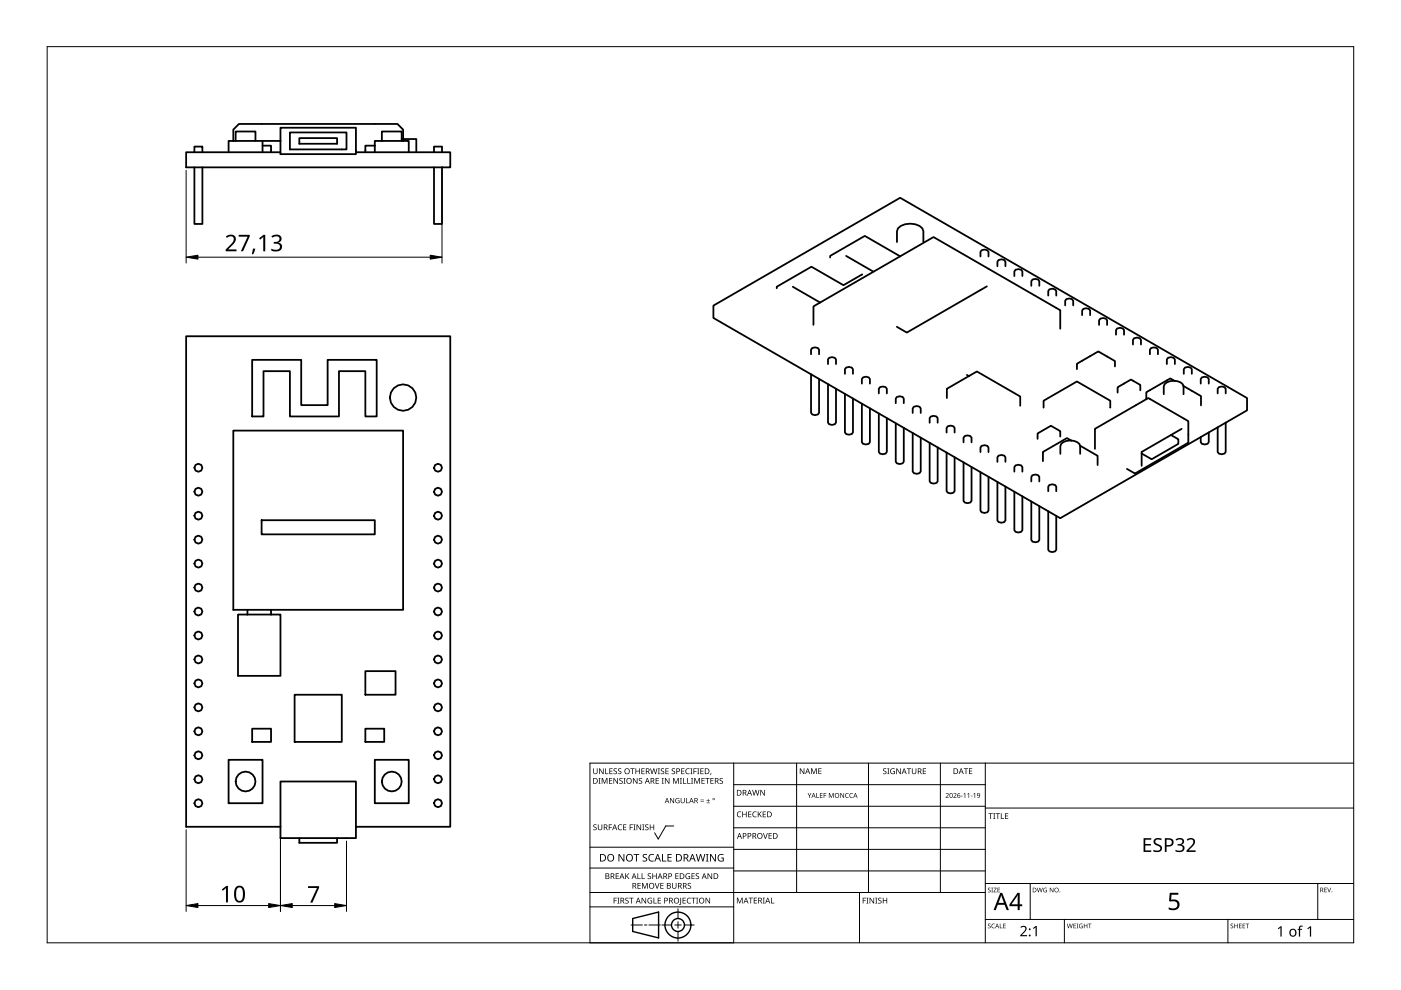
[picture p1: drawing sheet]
<svg xmlns="http://www.w3.org/2000/svg" width="297mm" height="210mm" viewBox="0 0 297 210" stroke-linecap="round" stroke-linejoin="round" font-family="sans-serif">
<g fill="none" stroke="#000" stroke-width=".38">
<path d="M41.2 32.3h-1.7v3.2h54.2M42.9 35.5v12h-1.7v-12M42.9 32.3v-1.2h-1.7v1.2M49.5 29.9h10M49.5 29.9h-1v2.4M50 29.9v-2h4.2v2M55.7 30.9h1.8v1.4M55.7 29.9v2.4M59.5 29.9v-2.8h16v5.2M59.5 29.9v2.8h16v-.4M59.5 32.3h-18.3M61.5 28.1h12v3.6h-12z"/>
<path d="M63.5 29.3h8v1.2h-8zM79.5 30.9h-2v1.4M79.5 30.9v1.4M81 29.9v-2h4.2v2M81 29.9h4.5M81 29.9h-1.5v1M85.5 29.5v-2l-1.2-1.2h-33.6l-1.2 1.2v2.4M85.5 29.5h2.8v2.8M85.5 29.9h1.2v2.4M85.5 29.5v.4M93.7 32.3v-1.2h-1.7v1.2M93.7 32.3h-18.2"/>
<path d="M93.7 35.5v12h-1.7v-12M93.7 32.3h1.8v3.2h-1.8M179.4 54.3l5.8 3.3M182.8 58.2l-4 2.3-6.8-3.9-7.3 4.2v.3M190.2 51.3v-2.3a2.47 2.47 0 0 1 2.8-1.6 2.47 2.47 0 0 1 2.8 1.6v2.3M190.9 54.3l7-4 26.9 15.5v3.9M190.9 54.3l-7.5-4.3-7.4 4.3v.3M190.9 54.3l-17 9.8M207.9 54.4v-1l.2-.3 .6-.2 .6 .2 .3 .3v1M211.5 56.5v-1l.2-.4 .6-.1 .6 .1 .3 .4v1M215.1 58.5v-1l.2-.3 .6-.1 .6 .1 .3 .3v1M53.5 76.3h10.4v9.6h5.6v-9.6h10.4v12h-2.4v-9.6h-5.6v9.6h-10.4v-9.6h-5.6v9.6h-2.4z"/>
<path d="M168.1 60.8l5.8 3.3M172 79.4v8.1l.2 .4 .6 .1 .6-.1 .3-.4v-7.2M172 79.4l52.8 30.5 35.1-20.3M172 79.4l-20.7-12v-2.6l39.6-22.9 73.5 42.5v2.6l-4.5 2.6M173.7 75.1v-1l-.3-.3-.6-.2-.6 .2-.2 .3v1M173.9 64.1l-1.4 .9v3.9M177.2 77.2v-1l-.2-.3-.6-.2-.6 .2-.3 .3v1M180.8 79.3v-1l-.2-.4-.6-.1-.6 .1-.3 .4v1M205 79.5l.4 .2M205.4 79.7l1.7-.9 9.2 5.3v1.9M205.4 79.7l-4.6 2.7v2M209.2 60.7l-16.9 9.8-2.2-1.2"/>
<path d="M220.4 60.6v-1l-.3-.3-.6-.2-.6 .2-.2 .3v1M223.9 62.7v-1l-.2-.4-.6-.1-.6 .1-.3 .4v1M227.5 64.7v-.9l-.2-.4-.6-.1-.6 .1-.3 .4v.9M229.4 66.8v-1l.3-.3 .6-.1 .6 .1 .2 .3v1M233 68.9v-1l.3-.3 .6-.2 .6 .2 .2 .3v1M236.4 77.7v-1.1l-3.5-2.1-4.6 2.6v1.2M236.6 71v-1l.3-.4 .6-.1 .6 .1 .2 .4v1M241.9 73v-.9l-.2-.4-.6-.1-.6 .1-.3 .4v.9M245.5 75.1v-1l-.2-.3-.6-.2-.6 .2-.3 .3v1M249.1 77.2v-1l-.3-.3-.6-.2-.6 .2-.2 .3v1M252.7 79.3v-1l-.3-.4-.6-.1-.6 .1-.2 .4v1M49.5 91.3h36v38h-36z"/>
<path d="M175.5 81.4v8.2l.3 .4 .6 .1 .6-.1 .2-.4v-7.2M179.1 83.5v8.2l.3 .3 .6 .2 .6-.2 .2-.3v-7.2M182.7 85.6v8.2l.3 .3 .6 .1 .6-.1 .2-.3v-7.2M182.7 81.3v-.9l.3-.4 .6-.1 .6 .1 .2 .4v.9M186.3 83.4v-1l.3-.3 .6-.2 .6 .2 .2 .3v1M186.3 87.7v8.1l.3 .4 .6 .1 .6-.1 .2-.4v-7.2M189.9 89.7v8.2l.3 .3 .6 .2 .6-.2 .2-.3v-7.2M189.9 85.5v-1l.3-.3 .6-.2 .6 .2 .2 .3v1M193.5 91.8v8.2l.3 .3 .6 .2 .6-.2 .2-.3v-7.2M195.2 87.6v-1l-.2-.4-.6-.1-.6 .1-.3 .4v1M197.1 93.9v8.1l.3 .4 .6 .1 .6-.1 .2-.4v-7.1M198.8 89.6v-.9l-.2-.4-.6-.1-.6 .1-.3 .4v.9"/>
<path d="M200.7 96v8.1l.2 .4 .6 .1 .6-.1 .3-.4v-7.2M202.4 91.7v-1l-.3-.3-.6-.2-.6 .2-.2 .3v1M204.3 93.8v-1l.2-.3 .6-.2 .6 .2 .3 .3v1M204.3 98v8.2l.2 .3 .6 .2 .6-.2 .3-.3v-7.2M207.9 95.9v-1l.2-.4 .6-.1 .6 .1 .3 .4v1M211.5 97.9v-.9l.2-.4 .6-.1 .6 .1 .3 .4v.9M224.8 92.6v-1.2l-2-1.1-2.8 1.6v1.1M227.1 93.4a1.75 1.75 0 0 1 1.9 1.1M227.1 93.4a2.57 2.57 0 0 0-2.1 .7l-.2 .5v1.6M227.1 93.4l-.9-.5-5.1 2.9v2M229 94.5v1.7M229 94.5l3.7 2.1v2"/>
<path d="M235.4 86.4v-1.4l-7.1-4.1-7 4.1v1.4M241.8 82.8v-1.2l-2-1.1-2.8 1.6v1.2M243 84.6l.5-.2 8.4 4.9v4.6l-11.3 6.5-1.7-1M243 84.6l-10.9 6.3v4.3M248.3 92.2l1.5 .9v1l-5.6 3.3-2.2-1.2M249 80.8a2.02 2.02 0 0 1 1.9 1M249 80.8l-.2-.1a1.89 1.89 0 0 0-2.1 1.2v1.7M249 80.8l-.9-.6-5.1 3v1.4M250.5 90.9l-8.5 4.9v3M250.9 81.8v1.8M250.9 81.8l3.7 2.2v1.9M254.6 81.3v-.9l.2-.4 .6-.1 .6 .1 .3 .4v.9"/>
<path d="M256.3 91.7v2.1l-.3 .3-.6 .1-.6-.1-.2-.3v-1.1M258.2 83.4v-1l.2-.3 .6-.2 .6 .2 .3 .3v1M259.9 89.6v6.2l-.3 .4-.6 .1-.6-.1-.2-.4v-5.2M55.5 110.3h24v3h-24zM207.9 100.1v8.2l.2 .3 .6 .2 .6-.2 .3-.3v-7.2M211.5 102.2v8.1l.2 .4 .6 .1 .6-.1 .3-.4v-7.1M215.1 104.3v8.1l.2 .4 .6 .1 .6-.1 .3-.4v-7.2M216.8 100v-1l-.3-.3-.6-.2-.6 .2-.2 .3v1M218.7 106.3v8.2l.2 .3 .6 .2 .6-.2 .3-.3v-7.2M220.4 102.1v-1l-.3-.3-.6-.2-.6 .2-.2 .3v1M222.2 108.4v8.2l.3 .3 .6 .2 .6-.2 .2-.3v-7.2M223.9 104.2v-1l-.2-.4-.6-.1-.6 .1-.3 .4v1"/>
<path d="M52.5 130.3h5M52.5 129.3v1M57.5 130.3h2v13h-9v-13h2M57.5 129.3v1M53.5 154.5h4v2.8h-4zM62.5 147.3h10v10h-10zM77.5 142.3h6.4v5h-6.4zM77.5 154.5h4v2.8h-4zM48.5 161.1h7.2v9.2h-7.2zM59.5 175.3v-9.6h16v9.6M59.5 175.3h-20v-104h56v104h-20M63.5 177.7v1h8v-1"/>
<path d="M75.5 175.3v2.4h-16v-2.4M79.5 161.1h7.2v9.2h-7.2z"/>
<circle cx="42.1" cy="99.2" r=".85"/>
<circle cx="85.5" cy="84.3" r="2.8"/>
<circle cx="92.9" cy="99.2" r=".85"/>
<circle cx="42.1" cy="104.3" r=".85"/>
<circle cx="42.1" cy="119.5" r=".85"/>
<circle cx="42.1" cy="114.4" r=".85"/>
<circle cx="42.1" cy="109.3" r=".85"/>
<circle cx="92.9" cy="104.3" r=".85"/>
<circle cx="92.9" cy="114.4" r=".85"/>
<circle cx="92.9" cy="119.5" r=".85"/>
<circle cx="92.9" cy="109.3" r=".85"/>
<circle cx="42.1" cy="139.8" r=".85"/>
<circle cx="42.1" cy="129.7" r=".85"/>
<circle cx="42.1" cy="124.6" r=".85"/>
<circle cx="42.1" cy="134.7" r=".85"/>
<circle cx="92.9" cy="139.8" r=".85"/>
<circle cx="92.9" cy="124.6" r=".85"/>
<circle cx="92.9" cy="129.7" r=".85"/>
<circle cx="92.9" cy="134.7" r=".85"/>
<circle cx="42.1" cy="155.1" r=".85"/>
<circle cx="42.1" cy="150" r=".85"/>
<circle cx="42.1" cy="144.9" r=".85"/>
<circle cx="92.9" cy="150" r=".85"/>
<circle cx="92.9" cy="155.1" r=".85"/>
<circle cx="92.9" cy="144.9" r=".85"/>
<circle cx="42.1" cy="165.2" r=".85"/>
<circle cx="42.1" cy="160.1" r=".85"/>
<circle cx="42.1" cy="170.3" r=".85"/>
<circle cx="52.1" cy="165.7" r="2.1"/>
<circle cx="83.1" cy="165.7" r="2.1"/>
<circle cx="92.9" cy="165.2" r=".85"/>
<circle cx="92.9" cy="160.1" r=".85"/>
<circle cx="92.9" cy="170.3" r=".85"/>
</g>
<path d="M10 9.9h277v190h-277z" fill="none" stroke="#000" stroke-width=".21"/>
<g fill="none" stroke="#000" stroke-width=".21">
<path d="M125.1 179.6h30.5M142.8 175.1h-1.6l-1.6 2.8-.8-1.3M155.6 166.4h53.3M155.6 161.8v38.1h-30.5v-38.1h161.9M168.9 161.8v27.4M184.1 161.8v27.4M199.4 161.8v27.4M208.9 170.9h-53.3M208.9 175.5h-53.3M208.9 161.8v38.1M287 171.3h-78.1M125.1 192.3h30.5"/>
<path d="M125.1 189.2h83.8M133.8 196.1h2.4M136.6 196.1h.6M140 196.1h-2.4M140.3 196.1h2.1M143.1 196.1h1.3M143.7 195.4v1.4M143.7 197.5v2M143.7 192.7v2M147.2 196.1h-2.1M155.6 180.1h53.3M155.6 184h-30.5"/>
<path d="M182.2 189.2v10.7M208.9 184.7h-53.3M218.4 187.3v7.6M225.7 194.9v5M260.3 194.9v5M279.4 187.3v7.6M287 194.9h-78.1M287 187.3h-78.1"/>
</g>
<g fill="#000">
<path d="M125.8 174.9l.5-.1h.2l-.1 .2a.25 .25 0 0 0-.3-.1 .25 .25 0 0 0 0 .4 .42 .42 0 0 1 .4 .5 .42 .42 0 0 1-.7 .2v-.1a.27 .27 0 0 0 .5 0 .27 .27 0 0 0-.1-.4l-.4-.2zM125.8 162.9h.1v.8a.32 .32 0 0 0 .3 .3 .32 .32 0 0 0 .3-.3v-.8h.2v.8a.47 .47 0 0 1-.5 .4 .47 .47 0 0 1-.4-.4zM126.9 165h.4l-.1 .1v1l.1 .1h-.4l.1-.1v-1zM126.8 174.8h.1v.8a.32 .32 0 0 0 .3 .3 .32 .32 0 0 0 .3-.3v-.8h.2v.8a.47 .47 0 0 1-.5 .4 .47 .47 0 0 1-.4-.4zM127 162.9h.2l.6 1v-1h.2v1.2h-.2l-.7-1 .1 1h-.2zM127.6 165h.2l.4 1 .4-1h.2v1.2h-.2v-1.1l-.4 1.1h-.1l-.4-1.1v1.1h-.1zM128.3 162.9h.2v1.1h.5v.1h-.7zM129.1 174.8h.7v.1h-.6v.5h.5v.1h-.5v.5h-.1zM129.1 165h.7v.1h-.5v.4h.5v.1h-.5v.4h.5v.2h-.7zM129.2 162.9h.7v.1h-.5v.4h.4v.2h-.4v.4h.5v.1h-.7zM130.1 163l.5-.1 .2 .1v.1a.25 .25 0 0 0-.4-.1 .25 .25 0 0 0 0 .4 .42 .42 0 0 1 .4 .5 .42 .42 0 0 1-.7 .2v-.1a.27 .27 0 0 0 .5 0 .27 .27 0 0 0-.1-.4l-.4-.2zM130.1 165h.1l.7 1v-1h.1v1.2h-.2l-.6-1v1h-.1z"/>
<path d="M131.1 175l.5-.2 .3 .1-.1 .1a.49 .49 0 0 0-.7 .4 .49 .49 0 0 0 .8 .4 .57 .57 0 0 1-.8 0 .57 .57 0 0 1 0-.8zM131.1 163l.4-.1 .2 .1v.1a.25 .25 0 0 0-.4-.1 .25 .25 0 0 0 0 .4 .42 .42 0 0 1 .4 .5 .42 .42 0 0 1-.6 .2v-.1a.27 .27 0 0 0 .4 0 .27 .27 0 0 0-.1-.4l-.3-.2zM131.4 165.1l.4-.2 .2 .1v.1a.25 .25 0 0 0-.4-.1 .25 .25 0 0 0 0 .4l.4 .2v.4l-.4 .2-.3-.1 .1-.1a.27 .27 0 0 0 .4 .1 .27 .27 0 0 0-.1-.4l-.4-.3zM132.2 165h.4l-.1 .1v1l.1 .1h-.4l.1-.1v-1zM132.1 174.8h.7v.1h-.5v.4h.5v.1h-.5v.5h.5v.1h-.7zM133.5 174.8h.7v.1h-.5v.5h.5v.1h-.5v.5h-.2zM133.6 162.9h.9v.1h-.3v1.1h-.2v-1.1h-.4zM134.3 174.8h.4l-.1 .1v1l.1 .1h-.4l.1-.1v-1zM134.2 165h.2l.6 1v-1h.2v1.2h-.2l-.7-1v1h-.1zM134.7 162.9h.2v.5h.6v-.5h.2v1.2h-.2v-.5h-.6v.5h-.2zM135 174.8h.1l.7 1v-1h.1v1.2h-.2l-.6-1v1h-.1zM135.5 165.1l.4-.2 .2 .1v.1a.25 .25 0 0 0-.4-.1 .25 .25 0 0 0 0 .4l.4 .2v.4l-.4 .2-.3-.1 .1-.1a.27 .27 0 0 0 .4 .1 .27 .27 0 0 0-.1-.4l-.3-.3z"/>
<path d="M136.2 174.8h.4l-.1 .1v1l.1 .1h-.4l.1-.1v-1zM136 162.9h.7v.1h-.6v.4h.5v.2h-.5v.4h.6v.1h-.7zM136.8 174.9l.4-.1h.3l-.1 .2a.25 .25 0 0 0-.3-.1 .25 .25 0 0 0 0 .4 .42 .42 0 0 1 .4 .5 .42 .42 0 0 1-.7 .2v-.1a.27 .27 0 0 0 .5 0 .27 .27 0 0 0-.1-.4l-.4-.2zM137.8 174.8h.1v.5h.6v-.5h.2v1.2h-.2v-.6h-.6v.6h-.1zM137.8 162.9h.2l.3 1 .2-1h.2l.3 1 .2-1h.2l-.3 1.2h-.2l-.3-1-.3 1h-.1zM139 165h.7v.1h-.5v.4h.5v.1h-.5v.4h.5v.2h-.7zM139.5 162.9h.4l-.1 .1v1l.1 .1h-.4l.1-.1v-1zM140.3 165h.4l-.1 .1v1l.1 .1h-.4l.1-.1v-1zM140.1 163l.5-.1 .2 .1v.1a.25 .25 0 0 0-.4-.1 .25 .25 0 0 0 0 .4 .42 .42 0 0 1 .4 .5 .42 .42 0 0 1-.7 .2l.1-.1a.27 .27 0 0 0 .4 0 .27 .27 0 0 0-.1-.4l-.4-.2zM141.1 162.9h.7v.1h-.6v.4h.5v.2h-.5v.4h.6v.1h-.7zM141 165h.1l.7 1v-1h.1v1.2h-.1l-.7-1v1h-.1zM142.1 169.2h.1l.6 .9v-.9h.1v1.1h-.1l-.6-.9v.9h-.1z"/>
<path d="M142.5 163l.4-.1 .2 .1v.1a.25 .25 0 0 0-.4-.1 .25 .25 0 0 0 0 .4 .42 .42 0 0 1 .4 .5 .42 .42 0 0 1-.6 .2v-.1a.27 .27 0 0 0 .4 0 .27 .27 0 0 0-.1-.4l-.4-.2zM142.7 165h.2l.4 1 .4-1h.2v1.2h-.1v-1.1l-.4 1.1h-.2l-.4-1.1v1.1h-.1zM143.3 169.3l.5-.1 .3 .1-.1 .1a.45 .45 0 0 0-.7 .3 .45 .45 0 0 0 .6 .5v-.4h-.2v-.1h.4v.6a.6 .6 0 0 1-.8-.2 .6 .6 0 0 1 0-.8zM144.2 165h.4l-.2 .1v1l.2 .1h-.4l.1-.1v-1zM144.8 165h.2v1h.5v.2h-.7zM144.4 162.9h.7v.1h-.5v.4h.5v.2h-.5v.4h.5v.1h-.7zM144.3 169.2h.2v.7a.28 .28 0 0 0 .2 .3 .28 .28 0 0 0 .3-.3v-.7h.2v.7a.42 .42 0 0 1-.5 .4 .42 .42 0 0 1-.4-.4zM145.5 169.2h.1v1h.5v.1h-.6zM145.7 165h.2v1h.5v.2h-.7zM145.5 163.1l.3-.2 .4 .1v.1l-.3-.1a.49 .49 0 0 0-.4 .7 .49 .49 0 0 0 .7 .3 .57 .57 0 0 1-.8-.1 .57 .57 0 0 1 0-.8zM146.4 162.9h.4l-.1 .1v1l.1 .1h-.4l.1-.1v-1zM146.5 165h.5l-.2 .1v1l.2 .1h-.5l.2-.1v-1z"/>
<path d="M147 162.9h.7v.1h-.5v.5h.5v.1h-.5v.5h-.2zM147.2 165h.2l.4 1 .4-1h.2v1.2h-.2l.1-1.1-.5 1.1h-.1l-.4-1.1v1.1h-.1zM147.8 162.9h.5l-.2 .1v1l.2 .1h-.5l.2-.1v-1zM148.5 169.9h.7v.1h-.7zM148.5 169.5h.7v.2h-.7zM148.5 162.9h.7v.1h-.6v.4h.5v.2h-.5v.4h.6v.1h-.7zM148.7 165h.7v.1h-.5v.4h.5v.1h-.5v.4h.5v.2h-.7zM149.8 170.2h.7v.1h-.7zM149.5 165h.9v.1h-.3v1.1h-.2v-1.1h-.4zM150.1 169.4l.1 .3h.3l-.3 .1v.3l-.1-.3h-.3l.3-.1zM150.7 163.9h.1l-.2 .4zM150.6 165h.7v.1h-.5v.4h.5v.1h-.5v.4h.5v.2h-.7z"/>
<path d="M152.6 165.1l.4-.2 .3 .1-.1 .1a.25 .25 0 0 0-.4-.1 .25 .25 0 0 0 0 .4l.4 .2 .1 .4-.4 .2-.4-.1 .1-.1a.27 .27 0 0 0 .5 .1 .27 .27 0 0 0-.1-.4l-.4-.3zM156.4 172.2l.4-.2 .4 .1-.1 .1a.49 .49 0 0 0-.7 .5 .49 .49 0 0 0 .7 .4 .57 .57 0 0 1-.8 0 .57 .57 0 0 1 0-.8zM157.4 172.1h.1v.5h.7v-.5h.1v1.2h-.1v-.6h-.7v.6h-.1zM158.6 172.1h.7v.1h-.5v.4h.5v.1h-.5v.4h.5v.2h-.7zM159.7 172.2l.3-.2 .4 .1v.1h-.3a.49 .49 0 0 0-.4 .6 .49 .49 0 0 0 .7 .3 .57 .57 0 0 1-.8 0 .57 .57 0 0 1 0-.8zM159.5 167.5h.1l.3 1 .3-1h.1l.3 1 .3-1h.1l-.3 1.2h-.2l-.3-1.1-.2 1.1h-.2zM160.7 172.1h.1v.6l.5-.6h.2l-.5 .5 .5 .7h-.1l-.5-.6-.1 .6h-.1zM161.8 176.6h.1l.4 1.1 .3-1.1h.2l-.4 1.2h-.2zM161.2 167.5h.2l.6 1v-1h.2v1.2h-.2l-.7-1v1h-.1zM161.7 172.1h.7v.1h-.5v.4h.5v.1h-.5v.4h.5v.2h-.7zM163 176.6h.6v.2h-.5v.3h.5v.2h-.5v.4h.5v.1h-.6zM169.6 162.9h.2l.6 1v-1h.1v1.2h-.1l-.7-1v1h-.1z"/>
<path d="M171.2 168.1h.2l.2 .5 .3-.5h.1l-.3 .7v.4h-.1v-.4zM172 162.9h.2l.4 1 .3-1h.3v1.2h-.2v-1l-.4 1h-.1l-.4-1.1v1.1h-.1zM173.1 168.1h.1v1h.5v.1h-.6zM173.5 162.9h.7v.1h-.5v.4h.4v.1h-.4v.5h.5v.1h-.7zM173.8 168.1h.6v.2h-.4v.3h.4v.1h-.4v.4h.4v.1h-.6zM174.6 168.1h.6v.2h-.4v.3h.4v.1h-.4v.5h-.2zM175.7 168.1h.2l.3 .9 .4-.9h.2v1.1h-.2v-.9l-.4 .9-.3-.9v.9h-.2zM178.2 168.1h.1l.5 .9v-.9h.2v1.1h-.2l-.5-.9v.9h-.1zM179.3 168.3l.7-.1h-.3a.42 .42 0 0 0-.4 .6 .42 .42 0 0 0 .6 .2 .48 .48 0 0 1-.7 0 .48 .48 0 0 1 .1-.7zM180.2 168.3l.4-.2 .3 .1-.1 .1a.41 .41 0 0 0-.6 .4 .41 .41 0 0 0 .6 .3 .48 .48 0 0 1-.7 0 .48 .48 0 0 1 .1-.7zM187.3 163l.4-.1 .2 .1v.1a.25 .25 0 0 0-.4-.1 .25 .25 0 0 0 0 .4 .42 .42 0 0 1 .4 .5 .42 .42 0 0 1-.6 .2v-.1a.27 .27 0 0 0 .4 0 .27 .27 0 0 0-.1-.4l-.3-.2zM188.1 162.9h.5l-.2 .1v1l.2 .1h-.5l.2-.1v-1z"/>
<path d="M188.9 163.1l.5-.2 .3 .1v.1a.5 .5 0 0 0-.8 .4 .5 .5 0 0 0 .7 .5v-.4h-.3v-.1h.4v.6a.66 .66 0 0 1-.8-.1 .66 .66 0 0 1 0-.9zM190 162.9h.2l.7 1-.1-1h.2v1.2h-.2l-.6-1v1h-.2zM192.3 162.9h.9v.1h-.4v1.1h-.2v-1.1h-.3zM193.3 162.9h.2v.8a.32 .32 0 0 0 .3 .3 .32 .32 0 0 0 .3-.3v-.8h.2v.8a.47 .47 0 0 1-.5 .4 .47 .47 0 0 1-.5-.4zM195.7 162.9h.6v.1h-.5v.4h.5v.2h-.5v.4h.5v.1h-.6zM200.5 168.3a.37 .37 0 0 1 .6 0 .37 .37 0 0 1-.2 .5l-.3 .3h.6v.1h-.7l.3-.4a.27 .27 0 0 0 .2-.4 .27 .27 0 0 0-.4-.1zM202.1 168.3a.37 .37 0 0 1 .6 0 .37 .37 0 0 1-.2 .5l-.2 .3h.5v.1h-.7l.3-.4a.27 .27 0 0 0 .3-.4 .27 .27 0 0 0-.5-.1zM203.7 168.7h.4v.1h-.4zM204.3 168.4l.4-.3v1.1h-.2v-.9zM204.4 162.9h.9v.1h-.4v1.1h-.2v-1.1h-.3zM205.1 168.4l.4-.3v1.1h-.1v-.9zM205.8 168.7h.4v.1h-.4z"/>
<path d="M205.4 162.9h.7v.1h-.5v.4h.5v.1h-.5v.5h.5v.1h-.7zM206.4 168.4l.4-.3v1.1h-.2v-.9zM209.6 172.4h.9v.2h-.4v1h-.1v-1h-.4zM210.6 172.4h.4l-.1 .1v1l.1 .1h-.4l.1-.1v-1zM211.1 172.4h.9v.2h-.4v1h-.1v-1h-.4zM212.2 172.4h.2v1.1h.5v.1h-.7zM213.1 172.4h.7v.2h-.6v.3h.5v.2h-.5v.4h.6v.1h-.7zM244.7 178a1.38 1.38 0 0 1 1.6-.2l-.1 .4-.4-.2a.55 .55 0 0 0-.8 .3 .55 .55 0 0 0 .6 .7 .88 .88 0 0 1 .7 1.1 .88 .88 0 0 1-1.2 .6l-.6-.2v-.3l.2 .1a.82 .82 0 0 0 1.3-.4l-.1-.3-.4-.3a.88 .88 0 0 1-.8-1.3zM249.2 178a1.04 1.04 0 0 1 1.1-.4 1.04 1.04 0 0 1 .8 .8 .71 .71 0 0 1-.7 .7 .81 .81 0 0 1 .7 1 .81 .81 0 0 1-1.1 .6l-.8-.2v-.3a.92 .92 0 0 0 1.6-.4 .75 .75 0 0 0-1.1-.5v-.3a.63 .63 0 0 0 .8-.1 .63 .63 0 0 0 0-.8l-.5-.1-.6 .2zM130.1 190.3h.7v.2h-.5v.4h.4v.1h-.4v.6h-.2zM130.5 185.2h.7v.1h-.5v.4h.5v.1h-.5v.4h.5v.2h-.7zM130.9 190.3h.4l-.1 .2v.9l.1 .2h-.4l.1-.2v-.9z"/>
<path d="M131.1 181.1h.3l.8 1.3v-1.3h.2v1.6h-.3l-.8-1.4v1.4h-.2zM132.6 190.5l.4-.2 .3 .1-.1 .1a.25 .25 0 0 0-.4-.1 .25 .25 0 0 0 0 .4 .4 .4 0 0 1 .5 .3 .4 .4 0 0 1-.3 .5 .4 .4 0 0 1-.5-.2h.1a.27 .27 0 0 0 .5 .1 .27 .27 0 0 0-.1-.5l-.4-.2zM132.6 185.2h.1v.6l.6-.6h.1l-.4 .5 .5 .7h-.2l-.5-.6-.1 .6h-.1zM133.4 190.3h.9v.2h-.4v1.1h-.1v-1.1h-.4zM134.3 181.1h1.2v.2h-.5v1.4h-.2v-1.4h-.5zM135.2 185.2h.1v1h.5v.2h-.6zM135.2 187.2h.6v.1h-.5v.4h.5v.2h-.5v.4h.5v.1h-.6zM136 185.2h.2v1h.5v.2h-.7zM136.1 187.2h.2l.4 1 .4-1h.2v1.2h-.1v-1l-.4 1h-.2l-.4-1 .1 1h-.2zM136 190.3h.2l.7 1.1-.1-1.1h.2v1.3h-.2l-.6-1v1h-.2zM136.3 181.2l.4-.1h.5l-.2 .2a.33 .33 0 0 0-.5 .1 .33 .33 0 0 0 .4 .4 .49 .49 0 0 1 .3 .7 .49 .49 0 0 1-.8 .2l-.2-.1v-.2l.3 .1a.35 .35 0 0 0 .5-.2 .35 .35 0 0 0-.4-.4l-.3-.3zM137.4 190.5l.6-.2 .3 .1-.1 .1a.5 .5 0 0 0-.8 .4 .5 .5 0 0 0 .7 .5v-.3h-.3v-.2h.5v.6a.66 .66 0 0 1-.9-.1 .66 .66 0 0 1 0-.9z"/>
<path d="M137.4 185.3l.4-.2 .2 .1v.1a.25 .25 0 0 0-.4-.1 .25 .25 0 0 0 0 .4 .42 .42 0 0 1 .4 .6 .42 .42 0 0 1-.6 .2v-.2a.27 .27 0 0 0 .4 .1 .27 .27 0 0 0-.1-.4l-.3-.3zM137.7 181.3l.4-.2h.6l-.1 .2-.4-.1a.64 .64 0 0 0-.5 .9 .64 .64 0 0 0 .9 .3v.2a.83 .83 0 0 1-1-.3 .83 .83 0 0 1 .1-1zM138.6 190.3h.1v1.1h.5v.2h-.6zM138.8 187.2h.2l.3 1.1 .4-1.1h.1l-.4 1.2h-.1zM138.3 185.2h.2v.5h.6v-.5h.1v1.2h-.1v-.6h-.6v.6h-.2zM139.5 190.3h.6v.2h-.5v.4h.5v.1h-.5v.4h.5v.2h-.6zM140.4 181.1h.2v1.4h.7v.2h-.9zM140 187.2h.7v.1h-.5v.4h.5v.2h-.5v.4h.5v.1h-.7zM141.5 181.1h.9v.2h-.7v.4h.7v.2h-.7v.6h.7v.2h-.9zM142.5 187.2h.1v.8a.32 .32 0 0 0 .4 .3 .32 .32 0 0 0 .3-.3v-.8h.1v.8a.47 .47 0 0 1-.4 .4 .47 .47 0 0 1-.5-.4zM143.2 185.2h.7v.1h-.6v.4h.5v.1h-.5v.4h.6v.2h-.7zM144.2 190.3h.2v1.3l-.1 .2-.3 .1v-.2l.2-.1z"/>
<path d="M144.7 190.3h.7v.2h-.5v.4h.5v.1h-.5v.4h.5v.2h-.7zM145.5 185.3l.4-.2 .4 .1-.1 .1a.5 .5 0 0 0-.7 .4 .5 .5 0 0 0 .7 .5v-.3h-.3v-.2h.4v.6a.66 .66 0 0 1-.9-.1 .66 .66 0 0 1 .1-.9zM145.8 190.5l.3-.2 .4 .1v.1h-.3a.49 .49 0 0 0-.4 .6 .49 .49 0 0 0 .7 .3 .57 .57 0 0 1-.8 0 .57 .57 0 0 1 0-.8zM145.9 187.3l.4-.1 .2 .1v.1a.25 .25 0 0 0-.4-.1 .25 .25 0 0 0 0 .4l.4 .2v.3l-.4 .2h-.3l.1-.1a.27 .27 0 0 0 .4 0 .27 .27 0 0 0-.1-.4l-.4-.2zM146.6 190.3h.9v.2h-.4v1.1h-.1v-1.1h-.4zM146.6 185.2h.7v.1h-.5v.4h.5v.1h-.5v.4h.5v.2h-.7zM147.6 190.3h.4l-.1 .2v.9l.1 .2h-.4l.1-.2v-.9zM147.6 185.3l.4-.2 .2 .1v.1a.25 .25 0 0 0-.4-.1 .25 .25 0 0 0 0 .4 .42 .42 0 0 1 .4 .6 .42 .42 0 0 1-.7 .2l.1-.2a.27 .27 0 0 0 .4 .1 .27 .27 0 0 0-.1-.4l-.4-.3zM147.5 181.1h.2l.4 1.3 .3-1.3h.2l.4 1.3 .3-1.3h.2l-.4 1.6h-.2l-.4-1.4-.3 1.4h-.2zM149.7 181.1h.5l-.2 .1v1.3l.2 .2h-.5l.1-.2v-1.3zM149.6 190.3h.2l.6 1.1v-1.1h.2v1.3h-.2l-.7-1v1h-.1zM150 185.2h.2l.6 1v-1h.2v1.2h-.2l-.6-1v1h-.2z"/>
<path d="M150.5 181.1h.3l.8 1.3v-1.3h.2v1.6h-.2l-.9-1.4v1.4h-.2zM152.4 181.3l.7-.2h.3l-.1 .2a.65 .65 0 0 0-1 .5 .65 .65 0 0 0 .9 .7v-.5h-.3v-.2h.5v.8a.86 .86 0 0 1-1.1-.2 .86 .86 0 0 1 .1-1.1zM156.2 190.3h.3l.3 1 .4-1h.3v1.2h-.2v-1l-.4 1h-.1l-.4-1v1h-.2zM158.7 190.3h.9v.2h-.3v1h-.2v-1h-.4zM159.8 190.3h.7v.2h-.5v.3h.5v.2h-.5v.4h.5v.1h-.7zM161.7 190.3h.5l-.2 .2v.9l.2 .1h-.5l.2-.1v-.9zM163.5 190.3h.1v1.1h.6v.1h-.7zM182.9 190.3h.7v.2h-.5v.4h.5v.1h-.5v.6h-.2zM183.7 190.3h.4l-.1 .2v.9l.1 .2h-.4l.1-.2v-.9zM184.4 190.3h.1l.7 1v-1h.1v1.3h-.1l-.7-1v1h-.1zM185.6 190.3h.4l-.1 .2v.9l.1 .2h-.4l.1-.2v-.9zM186.2 190.5l.5-.2 .2 .1v.1a.25 .25 0 0 0-.4-.1 .25 .25 0 0 0 0 .4l.4 .2v.4l-.4 .2-.3-.1v-.1a.27 .27 0 0 0 .5 .1 .27 .27 0 0 0-.1-.5l-.4-.2z"/>
<path d="M187.2 190.3h.1v.6h.6v-.6h.2v1.3h-.2v-.6h-.6v.6h-.1zM209.5 188.3l.3-.1 .2 .2a.24 .24 0 0 0-.3-.1 .24 .24 0 0 0-.1 .3 .24 .24 0 0 0 .3 .1l.2 .2-.1 .2-.4 .1-.2-.2a.23 .23 0 0 0 .4 .2 .23 .23 0 0 0 0-.4l-.3-.2zM209.5 195.9l.3-.1 .2 .2a.24 .24 0 0 0-.3-.1 .24 .24 0 0 0-.1 .3 .24 .24 0 0 0 .3 .1 .31 .31 0 0 1 0 .5 .31 .31 0 0 1-.5-.1 .23 .23 0 0 0 .4 .1 .23 .23 0 0 0 0-.4l-.3-.2zM210.2 188.2h.3l-.1 .1 .1 .9h-.3l.1-.1zM210.3 196l.4-.2 .2 .1v.1a.39 .39 0 0 0-.6 .3 .39 .39 0 0 0 .6 .4 .46 .46 0 0 1-.7-.1 .46 .46 0 0 1 .1-.6zM210.7 188.2h.6l-.5 .9h.5v.1h-.7l.5-.9h-.4zM212 195.8h.1v.9l.4 .1h-.5zM211.5 188.2h.5l-.4 .1v.3h.4l-.4 .1v.4l.4 .1h-.5zM212.7 195.8h.5l-.4 .1v.3h.4l-.4 .2v.3l.4 .1h-.5zM216.3 196.5a.76 .76 0 0 1 1.2 0 .76 .76 0 0 1-.3 1.2l-.6 .6h1.2v.2h-1.5v-.2l.8-.8a.52 .52 0 0 0 .2-.8 .52 .52 0 0 0-.8 0zM219 196.8l.6-.5h.2v2.2h-.2v-1.9l-.5 .4zM219.8 188.2h.2l.2 .8 .2-.8h.1l.3 .8 .2-.8h.1l-.3 1h-.1l-.2-.8-.3 .8h-.1z"/>
<path d="M221.3 188.3h.7h-.1a.4 .4 0 0 0-.6 .4 .4 .4 0 0 0 .6 .4v-.3l-.2-.1h.3v.5a.53 .53 0 0 1-.7-.2 .53 .53 0 0 1 0-.7zM222.6 188.2h.1l.5 .8v-.8h.1v1h-.1l-.5-.8v.8h-.1zM226.2 195.8h.1l.2 .9 .3-.9h.1l.2 .9 .2-.9h.1l-.2 1h-.1l-.3-.8-.2 .8h-.1zM227.6 195.8h.5l-.4 .1v.3h.4l-.4 .2v.3l.4 .1h-.5zM228.3 195.8h.3l-.1 .1 .1 .9h-.3l.1-.1zM228.9 196l.7-.1-.2 .1a.4 .4 0 0 0-.5 .3 .4 .4 0 0 0 .5 .4v-.3l-.2-.1h.4v.5a.53 .53 0 0 1-.7-.1 .53 .53 0 0 1 0-.7zM229.8 195.8h.1v.4h.5v-.4h.1v1h-.1v-.4h-.5v.4h-.1zM230.7 195.8h.7l-.3 .1v.9h-.1v-.9zM242.5 177.7h1.6v.3h-1.3v.9h1.2v.4h-1.2v1h1.3v.3h-1.6zM248 189.3h1.8v.4h-1.4l-.1 1.1 .6-.1a1.19 1.19 0 0 1 1.2 1.4 1.19 1.19 0 0 1-1.7 .9l-.6-.2v-.4a1.18 1.18 0 0 0 1.8-.4 .83 .83 0 0 0-.3-.8 .83 .83 0 0 0-.9-.1l-.5-.1zM251.6 178a.97 .97 0 0 1 1.1-.3 .97 .97 0 0 1 .7 .9l-.3 .6-1.1 1.1h1.5v.3h-1.9v-.3l1.1-1.2a.67 .67 0 0 0 .2-1 .67 .67 0 0 0-1.1 .2zM260.9 195.9l.4-.1 .1 .2a.24 .24 0 0 0-.3-.1 .24 .24 0 0 0-.1 .3 .24 .24 0 0 0 .4 .1 .31 .31 0 0 1 0 .5 .31 .31 0 0 1-.5-.1 .23 .23 0 0 0 .3 .1 .23 .23 0 0 0 .1-.4l-.4-.2z"/>
<path d="M261.7 195.8h.1v.4h.5v-.4h.1v1h-.1v-.4h-.5v.4h-.1zM262.7 195.8h.5l-.4 .1v.3h.4l-.4 .2v.3l.4 .1h-.5zM263.5 195.8h.5l-.4 .1v.3h.4l-.4 .2v.3l.4 .1h-.5zM264.1 195.8h.7l-.3 .1v.9h-.1v-.9zM270.9 196.9l.6-.5h.2v2.2h-.2v-1.9l-.4 .3zM275.5 196.4l.7-.1v.2h-.4l-.1 .2-.1 .2h.5v.2h-.5v1.5h-.2v-1.5h-.3l.3-.2zM277.2 196.9l.6-.5h.2v2.2h-.3v-1.9l-.4 .3zM280.8 188.2h.5l-.4 .1v.3h.4l-.4 .1v.4l.4 .1h-.5zM281.4 188.2h.1l.3 .8 .3-.8h.1l-.3 1h-.1z"/>
<path d="M125.8 165h.3a.54 .54 0 0 1 .6 .6 .56 .56 0 0 1-.6 .6h-.3zM125.9 165.1v.9h.2a.43 .43 0 0 0 .5-.4 .41 .41 0 0 0-.5-.5z"/>
<path d="M128 174.8h.3a.35 .35 0 0 1 .5 .2 .35 .35 0 0 1-.3 .5l.4 .5h-.2l-.3-.5h-.2v.5h-.2zM128.2 174.9v.5h.1a.23 .23 0 0 0 .3-.2 .23 .23 0 0 0-.3-.3z"/>
<path d="M130.3 174.8h.1l.5 1.2h-.2l-.1-.4h-.5l-.2 .4h-.1zM130.3 175l-.2 .5h.4z"/>
<path d="M132.3 163.5a.61 .61 0 0 1 1.2 0 .61 .61 0 0 1-1.2 0zM132.7 163.1l-.1 .4a.45 .45 0 0 0 .5 .4 .45 .45 0 0 0 .3-.5 .45 .45 0 0 0-.5-.4z"/>
<path d="M132.7 165.6a.61 .61 0 0 1 1.2 0 .61 .61 0 0 1-1.2 0zM133.1 165.2a.47 .47 0 0 0-.1 .7 .47 .47 0 0 0 .7-.1 .45 .45 0 0 0 0-.6 .45 .45 0 0 0-.6 0z"/>
<path d="M136.9 162.9h.4a.35 .35 0 0 1 .4 .3 .35 .35 0 0 1-.2 .4l.3 .5h-.2l-.3-.5h-.2v.5h-.2zM137.1 163v.5h.2a.23 .23 0 0 0 .3-.2 .23 .23 0 0 0-.3-.3z"/>
<path d="M137.2 165h.1l.5 1.2h-.2l-.1-.4h-.5l-.1 .4h-.2zM137.2 165.1l-.2 .6h.4z"/>
<path d="M138 165h.3a.35 .35 0 0 1 .4 .2 .35 .35 0 0 1-.2 .4l.3 .6h-.2l-.3-.5h-.2v.5h-.1zM138.1 165.1v.4h.2a.23 .23 0 0 0 .3-.2 .23 .23 0 0 0-.3-.2z"/>
<path d="M141.4 169.2h.1l.4 1.1h-.1l-.2-.3h-.4l-.1 .3h-.2zM141.4 169.3l-.2 .5h.4z"/>
<path d="M143.4 162.9h.3a.41 .41 0 0 1 .5 .5 .41 .41 0 0 1-.6 .3v.4h-.2zM143.6 163v.5a.29 .29 0 0 0 .4-.2 .29 .29 0 0 0-.4-.3z"/>
<path d="M146.5 169.2h.2l.4 1.1h-.2l-.1-.3h-.4l-.2 .3h-.1zM146.6 169.3l-.2 .5h.4z"/>
<path d="M147.2 169.2h.3a.31 .31 0 0 1 .4 .2 .31 .31 0 0 1-.2 .4l.3 .5h-.1l-.3-.5h-.2v.5h-.2zM147.4 169.3v.4h.1a.21 .21 0 0 0 .3-.2 .21 .21 0 0 0-.3-.2z"/>
<path d="M149.4 162.9h.4a.61 .61 0 0 1 .6 .6 .61 .61 0 0 1-.6 .6h-.4zM149.6 163v1h.2a.48 .48 0 0 0 .4-.5 .48 .48 0 0 0-.4-.5z"/>
<path d="M151.1 169.4a.24 .24 0 0 1 .4 0 .24 .24 0 0 1-.4 0zM151.2 169.4a.15 .15 0 0 0 .3 0 .15 .15 0 0 0-.3 0z"/>
<path d="M151.6 165h.3a.35 .35 0 0 1 .4 .2 .35 .35 0 0 1-.2 .4l.3 .6h-.1l-.3-.5h-.3v.5h-.1zM151.7 165.1v.4h.2a.23 .23 0 0 0 .3-.2 .23 .23 0 0 0-.3-.2z"/>
<path d="M156.7 176.6h.2l.4 1.2h-.1l-.2-.3h-.5l-.1 .3h-.2zM156.8 176.8l-.2 .5h.4z"/>
<path d="M156.2 167.5h.4a.61 .61 0 0 1 .6 .6 .61 .61 0 0 1-.6 .6h-.4zM156.4 167.6v1h.2a.49 .49 0 0 0 .4-.4 .49 .49 0 0 0-.3-.6z"/>
<path d="M157.5 167.5h.3a.35 .35 0 0 1 .4 .2 .35 .35 0 0 1-.2 .4l.3 .6h-.1l-.3-.5h-.3v.5h-.1zM157.6 167.6v.5h.2a.23 .23 0 0 0 .3-.3 .23 .23 0 0 0-.3-.2z"/>
<path d="M157.5 176.6h.3a.41 .41 0 0 1 .5 .5 .41 .41 0 0 1-.7 .3v.4h-.1zM157.6 176.8v.4a.29 .29 0 0 0 .5-.2 .29 .29 0 0 0-.5-.2z"/>
<path d="M158.5 176.6h.3a.41 .41 0 0 1 .5 .5 .41 .41 0 0 1-.6 .3v.4h-.2zM158.7 176.8v.4a.29 .29 0 0 0 .4-.2 .29 .29 0 0 0-.4-.2z"/>
<path d="M158.8 167.5h.2l.5 1.2h-.2l-.1-.4h-.5l-.2 .4h-.1zM158.9 167.6l-.2 .6h.4z"/>
<path d="M159.6 176.6h.3a.35 .35 0 0 1 .4 .3 .35 .35 0 0 1-.2 .4l.3 .5h-.2l-.3-.5h-.2v.5h-.1zM159.7 176.8v.4h.2a.23 .23 0 0 0 .3-.2 .23 .23 0 0 0-.3-.2z"/>
<path d="M160.4 177.2a.65 .65 0 0 1 1.3 0 .65 .65 0 0 1-1.3 0zM160.8 176.8l-.1 .4a.45 .45 0 0 0 .5 .4 .45 .45 0 0 0 .4-.5 .45 .45 0 0 0-.5-.4z"/>
<path d="M162.7 172.1h.3a.61 .61 0 0 1 .6 .6 .61 .61 0 0 1-.6 .6h-.3zM162.8 172.2v.9h.2a.48 .48 0 0 0 .5-.4 .48 .48 0 0 0-.5-.5z"/>
<path d="M163.9 176.6h.4a.61 .61 0 0 1 .6 .7 .61 .61 0 0 1-.7 .5h-.3zM164.1 176.8v.9h.1a.48 .48 0 0 0 .5-.4 .48 .48 0 0 0-.4-.5z"/>
<path d="M171.2 162.9h.1l.5 1.2h-.2l-.1-.4h-.5l-.1 .4h-.2zM171.2 163.1l-.1 .5h.3z"/>
<path d="M172.4 168.1l.5 1.1-.2-.3h-.4l-.3 .3zM172.5 168.3l-.2 .4h.4z"/>
<path d="M176.9 168.7a.51 .51 0 0 1 1 0 .51 .51 0 0 1-1 0zM177.1 168.7a.4 .4 0 0 0 .8 0 .4 .4 0 0 0-.8 0z"/>
<path d="M181.3 168.1l.5 1.1-.2-.3h-.4l-.3 .3zM181.4 168.3l-.2 .4h.3z"/>
<path d="M191.6 162.9h.2l.4 1.2h-.1l-.2-.4h-.4l-.2 .4h-.1zM191.7 163.1l-.2 .5h.4z"/>
<path d="M194.6 162.9h.3a.35 .35 0 0 1 .5 .2 .35 .35 0 0 1-.3 .5l.4 .5h-.2l-.3-.5h-.3v.5h-.1zM194.7 163v.5h.2a.23 .23 0 0 0 .3-.2 .23 .23 0 0 0-.3-.3z"/>
<path d="M201.4 168.2l.4-.1 .2 .3v.5l-.2 .3-.3-.1-.2-.2zM201.5 168.3l-.1 .2a.38 .38 0 0 0 .3 .5 .41 .41 0 0 0 .2-.4 .41 .41 0 0 0-.4-.3z"/>
<path d="M203.1 168.2l.4-.1-.3 .2-.1 .3a.35 .35 0 0 1 .5 .2 .35 .35 0 0 1-.4 .5 .35 .35 0 0 1-.2-.5zM203.1 168.9a.22 .22 0 0 0 .4 0 .22 .22 0 0 0-.4 0z"/>
<path d="M202.2 162.9h.3a.55 .55 0 0 1 .6 .6 .56 .56 0 0 1-.6 .6h-.3zM202.3 163v1h.2a.48 .48 0 0 0 .5-.5 .48 .48 0 0 0-.5-.5z"/>
<path d="M203.7 162.9h.2l.4 1.2h-.1l-.2-.4h-.5l-.1 .4h-.2zM203.8 163.1l-.2 .5h.4z"/>
<path d="M207.2 168.2a.49 .49 0 0 1 .6 .4 .49 .49 0 0 1-.4 .6l-.2-.1 .4-.1 .1-.3a.32 .32 0 0 1-.5 0 .32 .32 0 0 1 0-.5zM207.2 168.5a.25 .25 0 0 0 .5 0 .25 .25 0 0 0-.5 0z"/>
<path d="M247 177.7h.7a.88 .88 0 0 1 1.1 .9 1.08 1.08 0 0 1-1.5 .9v1.1h-.3zM247.3 178v1.2a.73 .73 0 0 0 .9-.1 .73 .73 0 0 0 .2-.8l-.4-.2z"/>
<path d="M128.4 185.2h.3a.31 .31 0 0 1 .5 .1 .31 .31 0 0 1-.3 .4 .33 .33 0 0 1 .3 .4 .33 .33 0 0 1-.4 .3h-.4zM128.5 185.8v.4h.3a.23 .23 0 0 0 .3-.2 .23 .23 0 0 0-.3-.2zM128.5 185.3v.4h.2a.21 .21 0 0 0 .3-.2 .21 .21 0 0 0-.3-.2z"/>
<path d="M127.2 181.1h.5a.71 .71 0 0 1 .8 .8 .73 .73 0 0 1-.8 .8h-.5zM127.4 181.2v1.3h.2a.56 .56 0 0 0 .7-.6 .54 .54 0 0 0-.6-.7z"/>
<path d="M129.5 185.2h.3a.35 .35 0 0 1 .4 .2 .35 .35 0 0 1-.2 .4l.3 .6h-.1l-.3-.5h-.3v.5h-.1zM129.6 185.3v.4h.2a.23 .23 0 0 0 .3-.2 .23 .23 0 0 0-.3-.2z"/>
<path d="M128.9 181.3a.76 .76 0 0 1 1.1 .1 .76 .76 0 0 1-.1 1.1 .76 .76 0 0 1-1.1-.3v-.5zM129.1 181.4a.62 .62 0 0 0-.1 .8 .62 .62 0 0 0 .8 .2l.1-.1a.61 .61 0 0 0 0-.8 .61 .61 0 0 0-.8-.1z"/>
<path d="M131.6 190.3h.3a.35 .35 0 0 1 .4 .3 .35 .35 0 0 1-.2 .4l.3 .6h-.1l-.3-.5h-.3v.5h-.1zM131.7 190.5v.4h.2a.23 .23 0 0 0 .3-.2 .23 .23 0 0 0-.3-.2z"/>
<path d="M131.8 185.2h.1l.5 1.2h-.2l-.1-.4h-.5l-.1 .4h-.2zM131.9 185.3l-.2 .6h.4z"/>
<path d="M132.9 181.3a.76 .76 0 0 1 1.1 .1 .76 .76 0 0 1-.1 1.1 .76 .76 0 0 1-1.1-.3l-.1-.5zM133.1 181.4a.62 .62 0 0 0-.2 .8 .62 .62 0 0 0 .9 .2l.1-.1a.61 .61 0 0 0 0-.8 .61 .61 0 0 0-.8-.1z"/>
<path d="M134.1 187.2h.3a.35 .35 0 0 1 .5 .2 .35 .35 0 0 1-.3 .5l.4 .5h-.2l-.3-.5h-.2v.5h-.2zM134.3 187.3v.5h.1a.23 .23 0 0 0 .3-.2 .23 .23 0 0 0-.3-.3z"/>
<path d="M134.4 185.2h.1l.5 1.2h-.2l-.1-.4h-.5l-.1 .4h-.2zM134.4 185.3l-.2 .6h.4z"/>
<path d="M135.3 190.3h.1l.5 1.3h-.2l-.1-.4h-.5l-.2 .4h-.1zM135.3 190.5l-.2 .5h.4z"/>
<path d="M137.5 187.8a.61 .61 0 0 1 1.2 0 .61 .61 0 0 1-1.2 0zM137.9 187.4a.47 .47 0 0 0-.1 .7 .47 .47 0 0 0 .7 0v-.1a.45 .45 0 0 0 0-.5 .45 .45 0 0 0-.6-.1z"/>
<path d="M139.4 181.1h.1l.6 1.6h-.2l-.1-.5h-.7l-.2 .5h-.2zM139.4 181.3l-.2 .7h.5z"/>
<path d="M139.9 185.2h.1l.5 1.2h-.2l-.1-.4h-.5l-.1 .4h-.2zM139.9 185.3l-.1 .6h.3z"/>
<path d="M140.7 185.2h.3a.35 .35 0 0 1 .4 .2 .35 .35 0 0 1-.2 .4l.3 .6h-.2l-.2-.5h-.3v.5h-.1zM140.8 185.3v.4h.2a.23 .23 0 0 0 .3-.2 .23 .23 0 0 0-.3-.2z"/>
<path d="M141.4 187.2h.3a.31 .31 0 0 1 .5 .2 .31 .31 0 0 1-.2 .4 .33 .33 0 0 1 .2 .4 .33 .33 0 0 1-.4 .2h-.4zM141.5 187.9v.4h.3a.23 .23 0 0 0 .3-.2 .23 .23 0 0 0-.3-.2zM141.5 187.3v.4h.3a.21 .21 0 0 0 .2-.2 .21 .21 0 0 0-.3-.2z"/>
<path d="M140.8 190.3h.4a.41 .41 0 0 1 .4 .5 .41 .41 0 0 1-.6 .3v.5h-.2zM141 190.5v.5a.29 .29 0 0 0 .5-.3 .29 .29 0 0 0-.5-.2z"/>
<path d="M141.9 190.3h.3a.35 .35 0 0 1 .4 .3 .35 .35 0 0 1-.2 .4l.3 .6h-.1l-.3-.5h-.3v.5h-.1zM142 190.5v.4h.2a.23 .23 0 0 0 .3-.2 .23 .23 0 0 0-.3-.2z"/>
<path d="M141.7 185.2h.3a.41 .41 0 0 1 .5 .5 .41 .41 0 0 1-.6 .2v.5h-.2zM141.9 185.3v.5a.29 .29 0 0 0 .4-.3 .29 .29 0 0 0-.4-.2z"/>
<path d="M143.7 187.2h.4a.35 .35 0 0 1 .4 .2 .35 .35 0 0 1-.2 .5l.3 .5h-.2l-.3-.5h-.2v.5h-.2zM143.9 187.3v.5h.2a.23 .23 0 0 0 .3-.2 .23 .23 0 0 0-.3-.3z"/>
<path d="M142.8 191a.61 .61 0 0 1 1.2 0 .61 .61 0 0 1-1.2 0zM143.2 190.6a.47 .47 0 0 0-.1 .7 .47 .47 0 0 0 .7-.1 .45 .45 0 0 0-.1-.6 .45 .45 0 0 0-.5 0z"/>
<path d="M143.3 181.1h.5a.71 .71 0 0 1 .8 .8 .73 .73 0 0 1-.8 .8h-.5zM143.5 181.2v1.3h.2a.56 .56 0 0 0 .7-.6 .54 .54 0 0 0-.6-.7z"/>
<path d="M144.8 187.2h.3a.35 .35 0 0 1 .5 .2 .35 .35 0 0 1-.3 .5l.4 .5h-.2l-.3-.5h-.2v.5h-.2zM145 187.3v.5h.1a.23 .23 0 0 0 .3-.2 .23 .23 0 0 0-.3-.3z"/>
<path d="M144.1 185.2h.4a.61 .61 0 0 1 .6 .6 .61 .61 0 0 1-.6 .6h-.4zM144.3 185.3v.9h.1a.48 .48 0 0 0 .5-.4 .48 .48 0 0 0-.4-.5z"/>
<path d="M144.9 181.1h.5a.45 .45 0 0 1 .5 .3 .45 .45 0 0 1-.3 .6l.5 .7h-.3l-.3-.7h-.4v.7h-.2zM145.1 181.3v.5h.3a.3 .3 0 0 0 .3-.3 .3 .3 0 0 0-.3-.2z"/>
<path d="M146.7 181.1h.2l.6 1.6h-.2l-.2-.5h-.6l-.2 .5h-.2zM146.8 181.3l-.2 .7h.5z"/>
<path d="M148.1 191a.61 .61 0 0 1 1.2 0 .61 .61 0 0 1-1.2 0zM148.4 191a.45 .45 0 0 0 .9 0 .45 .45 0 0 0-.9 0z"/>
<path d="M149.2 185.2h.2l.5 1.2h-.2l-.2-.4h-.4l-.2 .4h-.1zM149.3 185.3l-.2 .6h.4z"/>
<path d="M151.3 185.2h.4a.61 .61 0 0 1 .6 .6 .61 .61 0 0 1-.6 .6h-.4zM151.5 185.3v.9h.1a.48 .48 0 0 0 .5-.4 .48 .48 0 0 0-.4-.5z"/>
<path d="M158.1 190.3h.1l.5 1.2h-.2l-.1-.3h-.5l-.1 .3h-.2zM158.2 190.5l-.2 .5h.4z"/>
<path d="M160.8 190.3h.3a.35 .35 0 0 1 .4 .3 .35 .35 0 0 1-.2 .4l.3 .5h-.1l-.3-.5h-.3v.5h-.1zM160.9 190.5v.4h.2a.23 .23 0 0 0 .3-.2 .23 .23 0 0 0-.3-.2z"/>
<path d="M162.7 190.3h.1l.5 1.2h-.1l-.2-.3h-.5l-.1 .3h-.2zM162.8 190.5l-.2 .5h.4z"/>
<path d="M211.4 195.8l.5 1-.3-.3h-.4l-.2 .3zM211.4 196l-.1 .4h.3z"/>
<path d="M212.1 189.3h.4l1.4 3.7h-.5l-.4-1.2h-1.5l-.4 1.2h-.4zM212.3 189.8l-.6 1.6h1.2z"/>
<path d="M215.7 189.3h.5v2.4h.5v.4h-.5v.9h-.4v-.9h-1.8v-.3zM215.8 189.8l-1.3 1.9h1.3z"/>
<path d="M219 188.2h.3a.44 .44 0 0 1 .4 .5 .45 .45 0 0 1-.5 .5h-.2zM219.1 188.3v.8l.3-.1 .2-.2v-.3z"/>
<path d="M223.5 188.7a.5 .5 0 0 1 1 0 .5 .5 0 0 1-1 0zM223.7 188.7a.36 .36 0 0 0 .7 0 .36 .36 0 0 0-.7 0z"/>
<path d="M273.6 197.1a.82 .82 0 0 1 1.2 .1 .82 .82 0 0 1-.2 1.2 .82 .82 0 0 1-1.2-.4zM273.8 197.2a.58 .58 0 0 0-.1 .9 .58 .58 0 0 0 .8 0l.1-.2a.53 .53 0 0 0-.1-.6 .53 .53 0 0 0-.7-.1z"/>
<path d="M279.9 188.2h.3a.28 .28 0 0 1 .3 .2 .28 .28 0 0 1-.1 .3l.2 .5-.4-.4h-.1v.4h-.2zM280.1 188.3v.4h.1a.19 .19 0 0 0 .2-.2 .19 .19 0 0 0-.2-.2z"/>
<circle cx="218.3" cy="198.3" r=".2"/>
<circle cx="218.3" cy="197" r=".2"/>
<circle cx="224.7" cy="189.1" r=".09"/>
<circle cx="282.4" cy="189.1" r=".09"/>
</g>
<g fill="none" stroke="#000" stroke-width=".3">
<path d="M134.1 194.7l5.5-1.3v5.5l-5.5-1.4z"/>
<circle cx="143.7" cy="196.1" r="2.74"/>
<circle cx="143.7" cy="196.1" r="1.37"/>
</g>
<path d="M39.5 36.1v19.7M93.7 36.1v19.7M91.2 54.5h-49.2M39.5 175.9v17.3M59.5 175.9v17.3M73.5 178.3v14.9M42 192h15M62 192h9" fill="none" stroke="#000" stroke-width=".21"/>
<path d="M39.5 54.5l2.5-.4v.8zM91.2 54.1l2.5 .4-2.5 .4zM39.5 192l2.5-.4v.8zM57 191.6l2.5 .4-2.5 .4zM59.5 192l2.5-.4v.8zM71 191.6l2.5 .4-2.5 .4z" fill="#000" stroke="#000" stroke-width=".21"/>
<g fill="#000">
<path d="M47.9 50.1a1.16 1.16 0 0 1 1.3-.4 1.16 1.16 0 0 1 .8 1.2l-.3 .6-1.3 1.4h1.7v.4h-2.3v-.4l1.1-1.1a.98 .98 0 0 0 .3-1.7h-.5l-.6 .3zM50.6 49.8h2.4v.3l-1.5 3.2h-.4l1.4-3.1h-1.9zM53.6 52.7l.5 .1-.4 1.1h-.3zM54.9 50.5l1-.7h.3v3.5h-.4v-3.1l-.6 .6zM57.5 50.1a1.25 1.25 0 0 1 1.3-.4 1.25 1.25 0 0 1 .9 .9 .85 .85 0 0 1-.7 .9 .93 .93 0 0 1 .8 1 .93 .93 0 0 1-1 .8l-1.3-.2v-.4a1.24 1.24 0 0 0 1.8-.3 .71 .71 0 0 0-.9-.7h-.4v-.4a.81 .81 0 0 0 .9-.1 .81 .81 0 0 0 .3-.8 1.02 1.02 0 0 0-1.5 0zM47 188.6l1-.8h.3v3.5h-.4v-3l-.6 .6zM65.3 187.9h2.4v.3l-1.5 3.2h-.4l1.4-3.1h-1.9z"/>
<path d="M50.1 188a1.16 1.16 0 0 1 1.3 0 1.16 1.16 0 0 1 .5 1.2 1.69 1.69 0 0 1-1 2.2 1.27 1.27 0 0 1-1.3-1.6l.1-1zM50.3 188.3a2.56 2.56 0 0 0 .2 2.6 .78 .78 0 0 0 .8-.1 .78 .78 0 0 0 .2-.9 1.35 1.35 0 0 0-.7-1.7z"/>
</g>
</svg>
